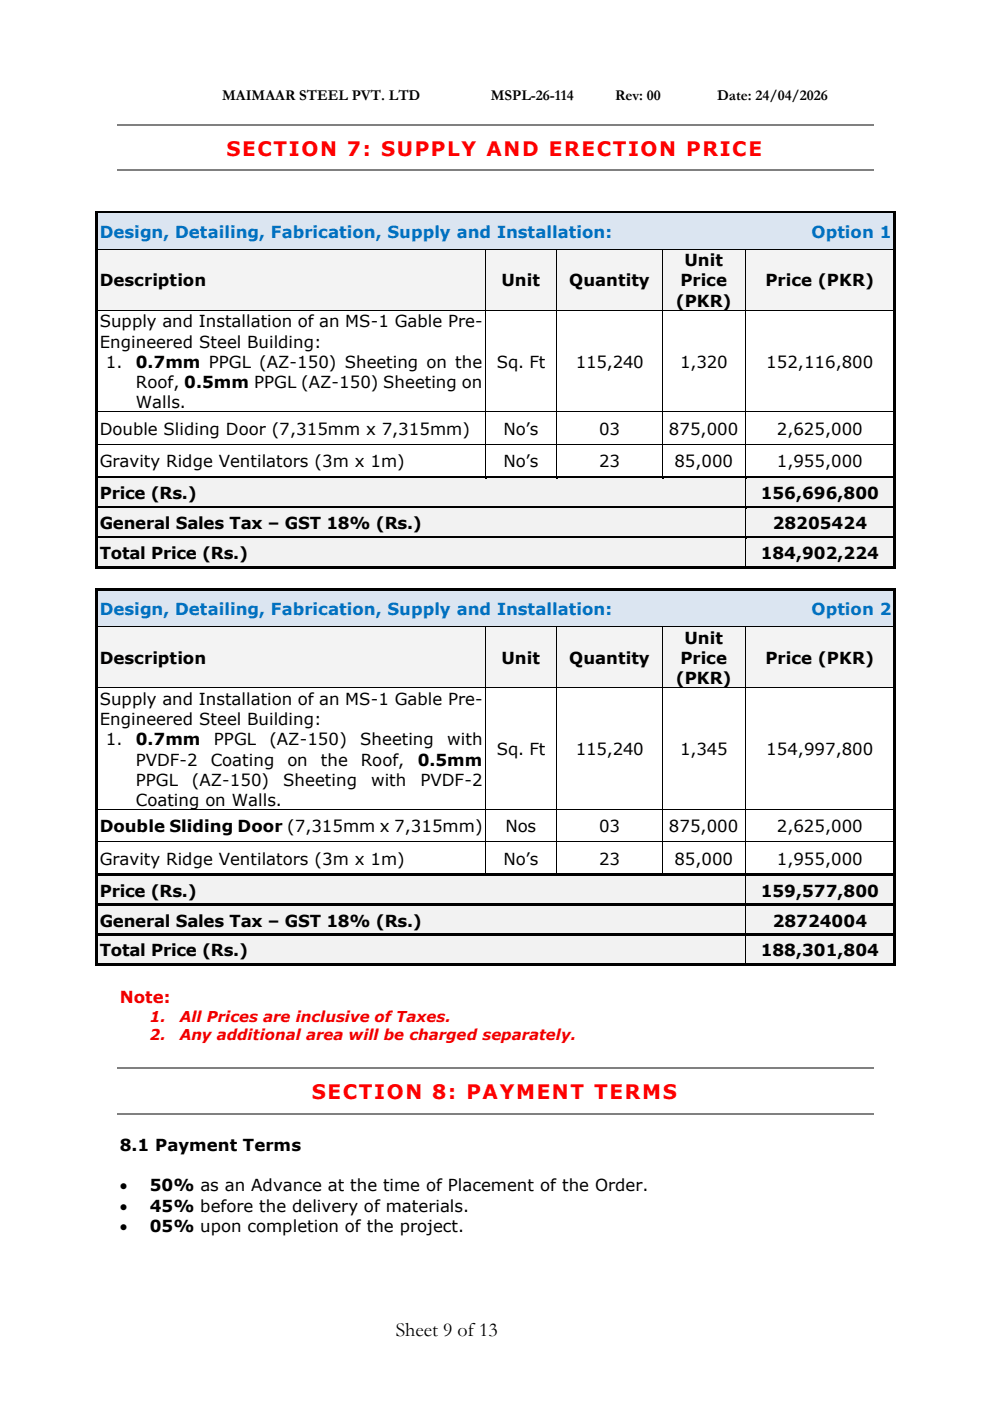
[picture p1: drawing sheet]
<svg xmlns="http://www.w3.org/2000/svg" width="210mm" height="297mm" viewBox="0 0 210 297" stroke-linecap="round" stroke-linejoin="round" font-family="sans-serif">
<defs><g id="words">
<g font-size="4.2" fill="#f00">
<text x="48" y="33">SECTION 7: SUPPLY AND ERECTION PRICE</text>
<text x="66.1" y="232.9">SECTION 8: PAYMENT TERMS</text>
</g>
<text font-size="4.2" x="83.9" y="283.2">Sheet 9 of13</text>
<g font-size="3.5" fill="#0070c0">
<text x="21.1" y="50.5">Design, Detailing, Fabrication, Supply and Installation:</text>
<text x="172" y="50.5">Option 1</text>
<text x="21.1" y="130.4">Design, Detailing, Fabrication, Supply and Installation:</text>
<text x="172" y="130.4">Option 2</text>
</g>
<g font-size="3.5">
<text x="145.1" y="56.4">Unit</text>
<text x="21.1" y="60.7">Description</text>
<text x="106.3" y="60.7">Unit</text>
<text x="120.7" y="60.7">Quantity</text>
<text x="143.2" y="65">(PKR)</text>
<text x="144.2" y="60.7">Price</text>
<text x="162.3" y="60.7">Price (PKR)</text>
<text x="21.1" y="69.3">Supply and Installation of an MS-1 Gable Pre-</text>
<text x="21.1" y="73.7">Engineered Steel Building:</text>
<text x="22.4" y="77.9">1.</text>
<text x="28.8" y="77.9">0.7mm PPGL (AZ-150) Sheeting on the</text>
<text x="105.3" y="77.9">Sq. Ft</text>
<text x="122" y="77.9">115,240</text>
<text x="144.2" y="77.9">1,320</text>
<text x="162.4" y="77.9">152,116,800</text>
<text x="28.8" y="82.2">Roof, 0.5mm PPGL (AZ-150) Sheeting on</text>
<text x="28.8" y="86.5">Walls.</text>
<text x="21.1" y="92.1">Double Sliding Door (7,315mm x 7,315mm)</text>
<text x="106.7" y="92.1">No’s</text>
<text x="127" y="92.1">03</text>
<text x="141.8" y="92.1">875,000</text>
<text x="164.7" y="92.1">2,625,000</text>
<text x="21.1" y="99">Gravity Ridge Ventilators (3m x 1m)</text>
<text x="106.7" y="99">No’s</text>
<text x="127" y="99">23</text>
<text x="142.9" y="99">85,000</text>
<text x="164.7" y="99">1,955,000</text>
<text x="21.1" y="105.8">Price (Rs.)</text>
<text x="161.2" y="105.8">156,696,800</text>
<text x="21.1" y="112.1">General Sales Tax – GST 18% (Rs.)</text>
<text x="163.8" y="112.1">28205424</text>
<text x="21.1" y="118.5">Total Price (Rs.)</text>
<text x="161.2" y="118.5">184,902,224</text>
<text x="145.1" y="136.4">Unit</text>
<text x="21.1" y="140.7">Description</text>
<text x="106.3" y="140.7">Unit</text>
<text x="120.7" y="140.7">Quantity</text>
<text x="144.2" y="140.7">Price</text>
<text x="162.3" y="140.7">Price (PKR)</text>
<text x="21.1" y="149.4">Supply and Installation of an MS-1 Gable Pre-</text>
<text x="143.2" y="145">(PKR)</text>
<text x="21.1" y="153.6">Engineered Steel Building:</text>
<text x="22.4" y="157.9">1.</text>
<text x="28.8" y="157.9">0.7mm</text>
<text x="45.3" y="157.9">PPGL</text>
<text x="57.1" y="157.9">(AZ-150)</text>
<text x="76.4" y="157.9">Sheeting</text>
<text x="94.8" y="157.9">with</text>
<text x="105.3" y="160.1">Sq. Ft</text>
<text x="122" y="160.1">115,240</text>
<text x="144.2" y="160.1">1,345</text>
<text x="162.4" y="160.1">154,997,800</text>
<text x="28.8" y="162.2">PVDF-2</text>
<text x="28.8" y="166.5">PPGL</text>
<text x="40.7" y="166.5">(AZ-150)</text>
<text x="44.7" y="162.2">Coating</text>
<text x="60" y="166.5">Sheeting</text>
<text x="60.9" y="162.2">on</text>
<text x="68" y="162.2">the</text>
<text x="76.5" y="162.2">Roof,</text>
<text x="78.7" y="166.5">with</text>
<text x="88.5" y="162.2">0.5mm</text>
<text x="89.1" y="166.5">PVDF-2</text>
<text x="28.8" y="170.8">Coating on Walls.</text>
<text x="21.1" y="176.4">Double Sliding Door (7,315mm x 7,315mm)</text>
<text x="107.2" y="176.4">Nos</text>
<text x="127" y="176.4">03</text>
<text x="141.8" y="176.4">875,000</text>
<text x="164.7" y="176.4">2,625,000</text>
<text x="21.1" y="183.2">Gravity Ridge Ventilators (3m x 1m)</text>
<text x="106.7" y="183.2">No’s</text>
<text x="127" y="183.2">23</text>
<text x="142.9" y="183.2">85,000</text>
<text x="164.7" y="183.2">1,955,000</text>
<text x="21.1" y="190">Price (Rs.)</text>
<text x="161.2" y="190">159,577,800</text>
<text x="21.1" y="196.4">General Sales Tax – GST 18% (Rs.)</text>
<text x="163.8" y="196.4">28724004</text>
<text x="21.1" y="202.7">Total Price (Rs.)</text>
<text x="161.2" y="202.7">188,301,804</text>
<text x="25.4" y="243.9">8.1 Payment Terms</text>
<text x="25.4" y="252.5">•</text>
<text x="25.4" y="256.8">•</text>
<text x="31.8" y="252.5">50% as an Advance at the time of Placement of the Order.</text>
<text x="31.8" y="256.8">45% before the delivery of materials.</text>
<text x="25.4" y="261.1">•</text>
<text x="31.8" y="261.1">05% upon completion of the project.</text>
</g>
<text font-size="3.5" fill="#e00" x="25.4" y="212.6">Note:</text>
<g font-size="3.2">
<text x="47.1" y="21.3">MAIMAAR STEEL PVT. LTD</text>
<text x="104" y="21.3">MSPL-26-114</text>
<text x="130.4" y="21.3">Rev: 00</text>
<text x="152" y="21.3">Date: 24/04/2026</text>
</g>
<g font-size="3.2" fill="#e00">
<text x="31.8" y="216.5">1.</text>
<text x="31.8" y="220.4">2.</text>
<text x="38.1" y="216.5">All Prices are inclusive of Taxes.</text>
<text x="38.1" y="220.4">Any additional area will be charged separately.</text>
</g>
</g></defs>
<path d="M24.9 26.5h160.3M24.9 36.1h160.3" fill="none" stroke="#808080" stroke-width=".25"/>
<g fill="#dbe5f1">
<path d="M20.8 45.3h168.6v7.5h-168.6z" fill-rule="evenodd"/>
<path d="M21.1 46.9h167.9v4.3h-167.9z" fill-rule="evenodd"/>
</g>
<g fill="#000">
<path d="M20.2 44.8h.5v.5h-.5z" fill-rule="evenodd"/>
<path d="M20.2 44.8h.5v.5h-.5z" fill-rule="evenodd"/>
<path d="M20.2 45.3h.5v7.5h-.5z" fill-rule="evenodd"/>
<path d="M20.7 44.8h168.7v.5h-168.7z" fill-rule="evenodd"/>
<path d="M189.4 44.8h.5v.5h-.5z" fill-rule="evenodd"/>
<path d="M189.4 44.8h.5v.5h-.5z" fill-rule="evenodd"/>
<path d="M189.4 45.3h.5v7.5h-.5z" fill-rule="evenodd"/>
</g>
<path d="M20.7 45.3h168.7" fill="none" stroke="#dbe5f1" stroke-width=".21"/>
<g fill="#f3f3f3">
<path d="M20.8 52.8h82.1v12.9h-82.1z" fill-rule="evenodd"/>
<path d="M21.1 57.2h81.2v4.2h-81.2z" fill-rule="evenodd"/>
<path d="M103 52.8h14.9v12.9h-14.9z" fill-rule="evenodd"/>
<path d="M103.6 57.2h13.7v4.2h-13.7z" fill-rule="evenodd"/>
<path d="M118 52.8h22.4v12.9h-22.4z" fill-rule="evenodd"/>
<path d="M118.6 57.2h21.2v4.2h-21.2z" fill-rule="evenodd"/>
<path d="M140.5 52.8h17.4v12.9h-17.4z" fill-rule="evenodd"/>
<path d="M141.1 52.8h16.2v4.4h-16.2z" fill-rule="evenodd"/>
<path d="M141.1 57.2h16.2v4.2h-16.2z" fill-rule="evenodd"/>
<path d="M141.1 61.4h16.2v4.3h-16.2z" fill-rule="evenodd"/>
<path d="M158 52.8h31.4v12.9h-31.4z" fill-rule="evenodd"/>
<path d="M158.6 57.2h30.4v4.2h-30.4z" fill-rule="evenodd"/>
</g>
<g fill="#000">
<path d="M20.2 52.8h.5z" fill-rule="evenodd"/>
<path d="M102.9 52.8h.1z" fill-rule="evenodd"/>
<path d="M117.9 52.8h.1z" fill-rule="evenodd"/>
<path d="M140.4 52.8h.1z" fill-rule="evenodd"/>
<path d="M157.9 52.8h.1z" fill-rule="evenodd"/>
<path d="M189.4 52.8h.5z" fill-rule="evenodd"/>
<path d="M20.2 52.8h.5v12.9h-.5z" fill-rule="evenodd"/>
<path d="M20.2 65.7l.5 .1z" fill-rule="evenodd"/>
<path d="M102.9 65.7l.1 .1z" fill-rule="evenodd"/>
<path d="M117.9 65.7l.1 .1z" fill-rule="evenodd"/>
<path d="M140.4 65.7l.1 .1z" fill-rule="evenodd"/>
<path d="M157.9 65.7l.1 .1z" fill-rule="evenodd"/>
<path d="M189.4 52.8h.5v12.9h-.5z" fill-rule="evenodd"/>
<path d="M189.4 65.7l.5 .1z" fill-rule="evenodd"/>
<path d="M20.2 65.8h.5v21.5h-.5z" fill-rule="evenodd"/>
<path d="M20.2 87.3h.5z" fill-rule="evenodd"/>
<path d="M20.2 87.3h.5v6.8h-.5z" fill-rule="evenodd"/>
<path d="M20.2 94.1l.5 .1z" fill-rule="evenodd"/>
<path d="M102.9 87.3h.1z" fill-rule="evenodd"/>
<path d="M102.9 94.1l.1 .1z" fill-rule="evenodd"/>
<path d="M117.9 87.3h.1z" fill-rule="evenodd"/>
<path d="M117.9 94.1l.1 .1z" fill-rule="evenodd"/>
<path d="M140.4 87.3h.1z" fill-rule="evenodd"/>
<path d="M140.4 94.1l.1 .1z" fill-rule="evenodd"/>
<path d="M157.9 87.3h.1z" fill-rule="evenodd"/>
<path d="M157.9 94.1l.1 .1z" fill-rule="evenodd"/>
<path d="M189.4 65.8h.5v21.5h-.5z" fill-rule="evenodd"/>
<path d="M189.4 87.3h.5z" fill-rule="evenodd"/>
<path d="M189.4 87.3h.5v6.8h-.5z" fill-rule="evenodd"/>
<path d="M189.4 94.1l.5 .1z" fill-rule="evenodd"/>
<path d="M20.2 94.2h.5v6.7h-.5z" fill-rule="evenodd"/>
<path d="M189.4 94.2h.5v6.7h-.5z" fill-rule="evenodd"/>
</g>
<g fill="none" stroke="#000" stroke-width=".21">
<path d="M20.7 52.8h82.2M102.9 52.8v12.9M103 52.8h14.9M117.9 52.8v12.9M118 52.8h22.4M140.4 52.8v12.9M140.5 52.8h17.4M157.9 52.8v12.9M158 52.8h31.4M20.7 65.8h82.2M102.9 65.8v21.5h-82.2M103 65.8h14.9"/>
<path d="M117.9 65.8v21.5h-14.9M118 65.8h22.4M140.4 65.8v21.5h-22.4M140.5 65.8h17.4M157.9 65.8v21.5h-17.4M158 65.8h31.4M20.7 94.1h82.2M102.9 87.3v6.8M102.9 94.2v6.7M103 94.1h14.9M117.9 87.3v6.8M117.9 94.2v6.7"/>
<path d="M118 94.1h22.4M140.4 87.3v6.8M140.4 94.2v6.7M140.5 94.1h17.4M157.9 87.3v6.8M157.9 94.2v6.7M158 87.3h31.4M158 94.1h31.4"/>
</g>
<g fill="#f2f2f2">
<path d="M20.8 101.4h137.1v5.8h-137.1z" fill-rule="evenodd"/>
<path d="M21.1 102.2h136.2v4.3h-136.2z" fill-rule="evenodd"/>
<path d="M158 101.4h31.4v5.8h-31.4z" fill-rule="evenodd"/>
<path d="M158.6 102.2h30.4v4.3h-30.4z" fill-rule="evenodd"/>
</g>
<g fill="#000">
<path d="M20.2 100.9h.5v.5h-.5z" fill-rule="evenodd"/>
<path d="M20.7 100.9h82.2v.5h-82.2z" fill-rule="evenodd"/>
</g>
<path d="M20.7 101.4h82.2" fill="none" stroke="#f2f2f2" stroke-width=".21"/>
<path d="M102.9 101.4h.5z" fill-rule="evenodd" fill="#f2f2f2"/>
<g fill="#000">
<path d="M102.9 100.9h.5v.5h-.5z" fill-rule="evenodd"/>
<path d="M103.4 100.9h14.5v.5h-14.5z" fill-rule="evenodd"/>
</g>
<path d="M103.4 101.4h14.5" fill="none" stroke="#f2f2f2" stroke-width=".21"/>
<path d="M117.9 101.4h.5z" fill-rule="evenodd" fill="#f2f2f2"/>
<g fill="#000">
<path d="M117.9 100.9h.5v.5h-.5z" fill-rule="evenodd"/>
<path d="M118.4 100.9h22v.5h-22z" fill-rule="evenodd"/>
</g>
<path d="M118.4 101.4h22" fill="none" stroke="#f2f2f2" stroke-width=".21"/>
<path d="M140.4 101.4h.5z" fill-rule="evenodd" fill="#f2f2f2"/>
<g fill="#000">
<path d="M140.4 100.9h.5v.5h-.5z" fill-rule="evenodd"/>
<path d="M140.9 100.9h17v.5h-17z" fill-rule="evenodd"/>
</g>
<path d="M140.9 101.4h17" fill="none" stroke="#f2f2f2" stroke-width=".21"/>
<path d="M158 101.4h.4z" fill-rule="evenodd" fill="#f2f2f2"/>
<g fill="#000">
<path d="M20.2 101.4h.5v5.8h-.5z" fill-rule="evenodd"/>
<path d="M157.9 100.9h.5v.5h-.5z" fill-rule="evenodd"/>
<path d="M158.4 100.9h31v.5h-31z" fill-rule="evenodd"/>
<path d="M189.4 100.9h.5v.5h-.5z" fill-rule="evenodd"/>
<path d="M189.4 101.4h.5v5.8h-.5z" fill-rule="evenodd"/>
</g>
<path d="M158.4 101.4h31" fill="none" stroke="#f2f2f2" stroke-width=".21"/>
<path d="M157.9 101.4v5.8" fill="none" stroke="#000" stroke-width=".21"/>
<g fill="#f2f2f2">
<path d="M20.8 107.8h137.1v5.8h-137.1z" fill-rule="evenodd"/>
<path d="M21.1 108.6h136.2v4.2h-136.2z" fill-rule="evenodd"/>
<path d="M158 107.8h31.4v5.8h-31.4z" fill-rule="evenodd"/>
<path d="M158.6 108.6h30.4v4.2h-30.4z" fill-rule="evenodd"/>
</g>
<g fill="#000">
<path d="M20.2 107.2h.5v.6h-.5z" fill-rule="evenodd"/>
<path d="M20.7 107.2h137.2v.6h-137.2z" fill-rule="evenodd"/>
</g>
<path d="M20.7 107.8h137.2" fill="none" stroke="#f2f2f2" stroke-width=".21"/>
<path d="M158 107.8h.4z" fill-rule="evenodd" fill="#f2f2f2"/>
<g fill="#000">
<path d="M20.2 107.8h.5v5.8h-.5z" fill-rule="evenodd"/>
<path d="M157.9 107.2h.5v.6h-.5z" fill-rule="evenodd"/>
<path d="M158.4 107.2h31v.6h-31z" fill-rule="evenodd"/>
<path d="M189.4 107.2h.5v.6h-.5z" fill-rule="evenodd"/>
<path d="M189.4 107.8h.5v5.8h-.5z" fill-rule="evenodd"/>
</g>
<path d="M158.4 107.8h31" fill="none" stroke="#f2f2f2" stroke-width=".21"/>
<path d="M157.9 107.8v5.8" fill="none" stroke="#000" stroke-width=".21"/>
<g fill="#f2f2f2">
<path d="M20.8 114.1h137.1v5.8h-137.1z" fill-rule="evenodd"/>
<path d="M21.1 114.9h136.2v4.3h-136.2z" fill-rule="evenodd"/>
<path d="M158 114.1h31.4v5.8h-31.4z" fill-rule="evenodd"/>
<path d="M158.6 114.9h30.4v4.3h-30.4z" fill-rule="evenodd"/>
</g>
<g fill="#000">
<path d="M20.2 113.6h.5v.5h-.5z" fill-rule="evenodd"/>
<path d="M20.7 113.6h137.2v.5h-137.2z" fill-rule="evenodd"/>
</g>
<path d="M20.7 114.1h137.2" fill="none" stroke="#f2f2f2" stroke-width=".21"/>
<path d="M158 114.1h.4z" fill-rule="evenodd" fill="#f2f2f2"/>
<g fill="#000">
<path d="M20.2 114.1h.5v5.8h-.5z" fill-rule="evenodd"/>
<path d="M157.9 113.6h.5v.5h-.5z" fill-rule="evenodd"/>
<path d="M158.4 113.6h31v.5h-31z" fill-rule="evenodd"/>
<path d="M189.4 113.6h.5v.5h-.5z" fill-rule="evenodd"/>
<path d="M189.4 114.1h.5v5.8h-.5z" fill-rule="evenodd"/>
<path d="M20.2 119.9h.5v.6h-.5z" fill-rule="evenodd"/>
<path d="M20.2 119.9h.5v.6h-.5z" fill-rule="evenodd"/>
<path d="M20.7 119.9h137.2v.6h-137.2z" fill-rule="evenodd"/>
<path d="M157.9 119.9h.5v.6h-.5z" fill-rule="evenodd"/>
<path d="M158.4 119.9h31v.6h-31z" fill-rule="evenodd"/>
<path d="M189.4 119.9h.5v.6h-.5z" fill-rule="evenodd"/>
<path d="M189.4 119.9h.5v.6h-.5z" fill-rule="evenodd"/>
</g>
<path d="M158.4 114.1h31" fill="none" stroke="#f2f2f2" stroke-width=".21"/>
<path d="M157.9 114.1v5.8" fill="none" stroke="#000" stroke-width=".21"/>
<g fill="#dbe5f1">
<path d="M20.8 125.3h168.6v7.5h-168.6z" fill-rule="evenodd"/>
<path d="M21.1 126.9h167.9v4.3h-167.9z" fill-rule="evenodd"/>
</g>
<g fill="#000">
<path d="M20.2 124.8h.5v.5h-.5z" fill-rule="evenodd"/>
<path d="M20.2 124.8h.5v.5h-.5z" fill-rule="evenodd"/>
<path d="M20.2 125.3h.5v7.5h-.5z" fill-rule="evenodd"/>
<path d="M20.7 124.8h168.7v.5h-168.7z" fill-rule="evenodd"/>
<path d="M189.4 124.8h.5v.5h-.5z" fill-rule="evenodd"/>
<path d="M189.4 124.8h.5v.5h-.5z" fill-rule="evenodd"/>
<path d="M189.4 125.3h.5v7.5h-.5z" fill-rule="evenodd"/>
</g>
<path d="M20.7 125.3h168.7" fill="none" stroke="#dbe5f1" stroke-width=".21"/>
<g fill="#f3f3f3">
<path d="M20.8 132.9h82.1v12.8h-82.1z" fill-rule="evenodd"/>
<path d="M21.1 137.1h81.2v4.3h-81.2z" fill-rule="evenodd"/>
<path d="M103 132.9h14.9v12.8h-14.9z" fill-rule="evenodd"/>
<path d="M103.6 137.1h13.7v4.3h-13.7z" fill-rule="evenodd"/>
<path d="M118 132.9h22.4v12.8h-22.4z" fill-rule="evenodd"/>
<path d="M118.6 137.1h21.2v4.3h-21.2z" fill-rule="evenodd"/>
<path d="M140.5 132.9h17.4v12.8h-17.4z" fill-rule="evenodd"/>
<path d="M141.1 132.9h16.2v4.2h-16.2z" fill-rule="evenodd"/>
<path d="M141.1 137.1h16.2v4.3h-16.2z" fill-rule="evenodd"/>
<path d="M141.1 141.4h16.2v4.3h-16.2z" fill-rule="evenodd"/>
<path d="M158 132.9h31.4v12.8h-31.4z" fill-rule="evenodd"/>
<path d="M158.6 137.1h30.4v4.3h-30.4z" fill-rule="evenodd"/>
</g>
<g fill="#000">
<path d="M20.2 132.8l.5 .1z" fill-rule="evenodd"/>
<path d="M102.9 132.8l.1 .1z" fill-rule="evenodd"/>
<path d="M117.9 132.8l.1 .1z" fill-rule="evenodd"/>
<path d="M140.4 132.8l.1 .1z" fill-rule="evenodd"/>
<path d="M157.9 132.8l.1 .1z" fill-rule="evenodd"/>
<path d="M189.4 132.8l.5 .1z" fill-rule="evenodd"/>
<path d="M20.2 132.9h.5v12.8h-.5z" fill-rule="evenodd"/>
<path d="M20.2 145.7l.5 .1z" fill-rule="evenodd"/>
<path d="M102.9 145.7l.1 .1z" fill-rule="evenodd"/>
<path d="M117.9 145.7l.1 .1z" fill-rule="evenodd"/>
<path d="M140.4 145.7l.1 .1z" fill-rule="evenodd"/>
<path d="M157.9 145.7l.1 .1z" fill-rule="evenodd"/>
<path d="M189.4 132.9h.5v12.8h-.5z" fill-rule="evenodd"/>
<path d="M189.4 145.7l.5 .1z" fill-rule="evenodd"/>
<path d="M20.2 145.8h.5v25.7h-.5z" fill-rule="evenodd"/>
<path d="M20.2 171.5l.5 .1z" fill-rule="evenodd"/>
<path d="M20.2 171.6h.5v6.8h-.5z" fill-rule="evenodd"/>
<path d="M20.2 178.4l.5 .1z" fill-rule="evenodd"/>
<path d="M102.9 171.5l.1 .1z" fill-rule="evenodd"/>
<path d="M102.9 178.4l.1 .1z" fill-rule="evenodd"/>
<path d="M117.9 171.5l.1 .1z" fill-rule="evenodd"/>
<path d="M117.9 178.4l.1 .1z" fill-rule="evenodd"/>
<path d="M140.4 171.5l.1 .1z" fill-rule="evenodd"/>
<path d="M140.4 178.4l.1 .1z" fill-rule="evenodd"/>
<path d="M157.9 171.5l.1 .1z" fill-rule="evenodd"/>
<path d="M157.9 178.4l.1 .1z" fill-rule="evenodd"/>
<path d="M189.4 145.8h.5v25.7h-.5z" fill-rule="evenodd"/>
<path d="M189.4 171.5l.5 .1z" fill-rule="evenodd"/>
<path d="M189.4 171.6h.5v6.8h-.5z" fill-rule="evenodd"/>
<path d="M189.4 178.4l.5 .1z" fill-rule="evenodd"/>
<path d="M20.2 178.5h.5v6.7h-.5z" fill-rule="evenodd"/>
<path d="M189.4 178.5h.5v6.7h-.5z" fill-rule="evenodd"/>
</g>
<g fill="none" stroke="#000" stroke-width=".21">
<path d="M20.7 132.8h82.2M102.9 132.9v12.8M103 132.8h14.9M117.9 132.9v12.8M118 132.8h22.4M140.4 132.9v12.8M140.5 132.8h17.4M157.9 132.9v12.8M158 132.8h31.4M20.7 145.8h82.2M102.9 145.8v25.7l-82.2 .1M103 145.8h14.9"/>
<path d="M117.9 145.8v25.7l-14.9 .1M118 145.8h22.4M140.4 145.8v25.7l-22.4 .1M140.5 145.8h17.4M157.9 145.8v25.7l-17.4 .1M158 145.8h31.4M20.7 178.4h82.2M102.9 171.6v6.8M102.9 178.5v6.7M103 178.4h14.9M117.9 171.6v6.8M117.9 178.5v6.7"/>
<path d="M118 178.4h22.4M140.4 171.6v6.8M140.4 178.5v6.7M140.5 178.4h17.4M157.9 171.6v6.8M157.9 178.5v6.7M158 171.6h31.4M158 178.4h31.4"/>
</g>
<g fill="#f2f2f2">
<path d="M20.8 185.7h137.1v5.8h-137.1z" fill-rule="evenodd"/>
<path d="M21.1 186.5h136.2v4.3h-136.2z" fill-rule="evenodd"/>
<path d="M158 185.7h31.4v5.8h-31.4z" fill-rule="evenodd"/>
<path d="M158.6 186.5h30.4v4.3h-30.4z" fill-rule="evenodd"/>
</g>
<g fill="#000">
<path d="M20.2 185.2h.5v.5h-.5z" fill-rule="evenodd"/>
<path d="M20.7 185.2h82.2v.5h-82.2z" fill-rule="evenodd"/>
</g>
<path d="M20.7 185.7h82.2" fill="none" stroke="#f2f2f2" stroke-width=".21"/>
<path d="M102.9 185.7h.5z" fill-rule="evenodd" fill="#f2f2f2"/>
<g fill="#000">
<path d="M102.9 185.2h.5v.5h-.5z" fill-rule="evenodd"/>
<path d="M103.4 185.2h14.5v.5h-14.5z" fill-rule="evenodd"/>
</g>
<path d="M103.4 185.7h14.5" fill="none" stroke="#f2f2f2" stroke-width=".21"/>
<path d="M117.9 185.7h.5z" fill-rule="evenodd" fill="#f2f2f2"/>
<g fill="#000">
<path d="M117.9 185.2h.5v.5h-.5z" fill-rule="evenodd"/>
<path d="M118.4 185.2h22v.5h-22z" fill-rule="evenodd"/>
</g>
<path d="M118.4 185.7h22" fill="none" stroke="#f2f2f2" stroke-width=".21"/>
<path d="M140.4 185.7h.5z" fill-rule="evenodd" fill="#f2f2f2"/>
<g fill="#000">
<path d="M140.4 185.2h.5v.5h-.5z" fill-rule="evenodd"/>
<path d="M140.9 185.2h17v.5h-17z" fill-rule="evenodd"/>
</g>
<path d="M140.9 185.7h17" fill="none" stroke="#f2f2f2" stroke-width=".21"/>
<path d="M158 185.7h.4z" fill-rule="evenodd" fill="#f2f2f2"/>
<g fill="#000">
<path d="M20.2 185.7h.5v5.8h-.5z" fill-rule="evenodd"/>
<path d="M157.9 185.2h.5v.5h-.5z" fill-rule="evenodd"/>
<path d="M158.4 185.2h31v.5h-31z" fill-rule="evenodd"/>
<path d="M189.4 185.2h.5v.5h-.5z" fill-rule="evenodd"/>
<path d="M189.4 185.7h.5v5.8h-.5z" fill-rule="evenodd"/>
</g>
<path d="M158.4 185.7h31" fill="none" stroke="#f2f2f2" stroke-width=".21"/>
<path d="M157.9 185.7v5.8" fill="none" stroke="#000" stroke-width=".21"/>
<g fill="#f2f2f2">
<path d="M20.8 192h137.1v5.9h-137.1z" fill-rule="evenodd"/>
<path d="M21.1 192.8h136.2v4.3h-136.2z" fill-rule="evenodd"/>
<path d="M158 192h31.4v5.9h-31.4z" fill-rule="evenodd"/>
<path d="M158.6 192.8h30.4v4.3h-30.4z" fill-rule="evenodd"/>
</g>
<g fill="#000">
<path d="M20.2 191.5h.5v.6h-.5z" fill-rule="evenodd"/>
<path d="M20.7 191.5h137.2v.5h-137.2z" fill-rule="evenodd"/>
</g>
<path d="M20.7 192.1h137.2" fill="none" stroke="#f2f2f2" stroke-width=".21"/>
<path d="M158 192l.4 .1z" fill-rule="evenodd" fill="#f2f2f2"/>
<g fill="#000">
<path d="M20.2 192.1h.5v5.8h-.5z" fill-rule="evenodd"/>
<path d="M157.9 191.5h.5v.5h-.5z" fill-rule="evenodd"/>
<path d="M158.4 191.5h31v.5h-31z" fill-rule="evenodd"/>
<path d="M189.4 191.5h.5v.6h-.5z" fill-rule="evenodd"/>
<path d="M189.4 192.1h.5v5.8h-.5z" fill-rule="evenodd"/>
</g>
<path d="M158.4 192.1h31" fill="none" stroke="#f2f2f2" stroke-width=".21"/>
<path d="M157.9 192.1v5.8" fill="none" stroke="#000" stroke-width=".21"/>
<g fill="#f2f2f2">
<path d="M20.8 198.4h137.1v5.8h-137.1z" fill-rule="evenodd"/>
<path d="M21.1 199.2h136.2v4.3h-136.2z" fill-rule="evenodd"/>
<path d="M158 198.4h31.4v5.8h-31.4z" fill-rule="evenodd"/>
<path d="M158.6 199.2h30.4v4.3h-30.4z" fill-rule="evenodd"/>
</g>
<g fill="#000">
<path d="M20.2 197.9h.5v.5h-.5z" fill-rule="evenodd"/>
<path d="M20.7 197.9h137.2v.5h-137.2z" fill-rule="evenodd"/>
</g>
<path d="M20.7 198.4h137.2" fill="none" stroke="#f2f2f2" stroke-width=".21"/>
<path d="M158 198.4h.4z" fill-rule="evenodd" fill="#f2f2f2"/>
<g fill="#000">
<path d="M157.9 197.9h.5v.5h-.5z" fill-rule="evenodd"/>
<path d="M158.4 197.9h31v.5h-31z" fill-rule="evenodd"/>
<path d="M189.4 197.9h.5v.5h-.5z" fill-rule="evenodd"/>
<path d="M20.2 198.4h.5v5.8h-.5z" fill-rule="evenodd"/>
<path d="M20.2 204.2h.5v.5h-.5z" fill-rule="evenodd"/>
<path d="M20.2 204.2h.5v.5h-.5z" fill-rule="evenodd"/>
<path d="M20.7 204.2h137.2v.5h-137.2z" fill-rule="evenodd"/>
<path d="M157.9 204.2h.5v.5h-.5z" fill-rule="evenodd"/>
<path d="M158.4 204.2h31v.5h-31z" fill-rule="evenodd"/>
<path d="M189.4 198.4h.5v5.8h-.5z" fill-rule="evenodd"/>
<path d="M189.4 204.2h.5v.5h-.5z" fill-rule="evenodd"/>
<path d="M189.4 204.2h.5v.5h-.5z" fill-rule="evenodd"/>
</g>
<path d="M158.4 198.4h31" fill="none" stroke="#f2f2f2" stroke-width=".21"/>
<path d="M157.9 198.4v5.8" fill="none" stroke="#000" stroke-width=".21"/>
<path d="M24.9 226.3h160.3M24.9 236h160.3" fill="none" stroke="#808080" stroke-width=".25"/>
<use href="#words"/>
</svg>
